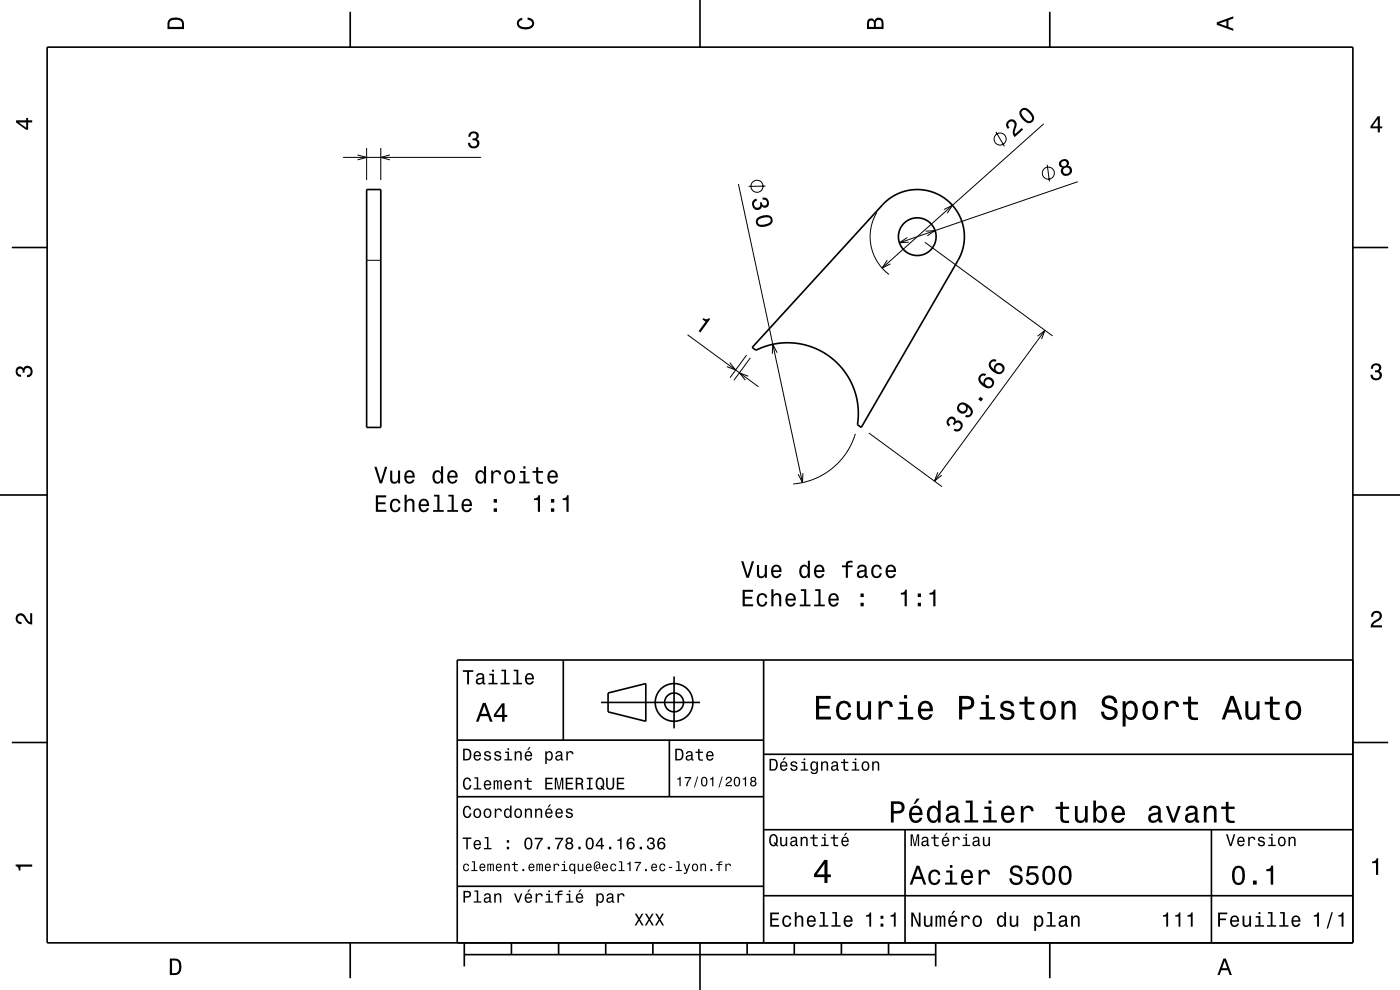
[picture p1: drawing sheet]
<svg xmlns="http://www.w3.org/2000/svg" width="297mm" height="210mm" viewBox="0 0 297 210" stroke-linecap="round" stroke-linejoin="round" font-family="sans-serif">
<g fill="none" stroke="#000" stroke-width=".21">
<path d="M72.8 33.4h29.3M75.8 32.9l2 .5-2 .5M77.8 31.4v6.8M80.8 31.4v6.8M82.7 32.9l-1.9 .5 1.9 .5M156.7 39l13.5 63.4M162.4 39.5h-3.6M211.3 28l1.8 3M221.4 26.3l-34.3 30.6M222.2 35l.4 3.5M228.6 38.5l-37.8 13M77.8 55.2h3"/>
<path d="M186 45.1a10 10 0 0 0 2.6 13.1M188.2 55.2l-1.1 1.7 1.8-.9M192.5 50.4l-1.7 1.1 2-.1M196.2 51.4l27.1 19.9M196.4 49l2-.1-1.7 1.1M200.3 44.4l1.8-.9-1.1 1.7M145.9 71l15 11M154.8 76.9l1.3 1.6-1.9-.7M158.4 75.3l-3.5 4.8M158.7 79.8l-1.8-.7 1.2 1.5M159.2 75.9l-3.5 4.8M164.9 74.8l-1-1.8-.1 2"/>
<path d="M220.1 71.3l1.6-1.2-.7 1.8M221.7 70.1l-23.5 32M181.5 92l-.9 2.1-1.1 2-1.2 1.6-1.8 1.7-1.9 1.3-2 .9-2.4 .8-1.9 .3M184.3 91.9l15.5 11.3M170.3 100.4l-.1 2-.9-1.8M199 100.2l-.8 1.9 1.6-1.3"/>
<circle cx="160.6" cy="39.5" r="1.28"/>
<circle cx="212.2" cy="29.5" r="1.28"/>
<circle cx="222.4" cy="36.7" r="1.28"/>
</g>
<g fill="none" stroke="#000" stroke-width=".35">
<path d="M10 10h277v190h-277zM74.3 2.5v7.5M148.5 0v10M222.7 2.5v7.5M2.5 52.5h7.5M77.8 40.2h3v50.5h-3zM187.6 43.1a10 10 0 0 1 13.1-.8 10 10 0 0 1 2.5 12.9l-20.5 35.5-.8-.6 .2-2.3-.2-2.2-.4-2-.7-2.1-1-1.7-1.1-1.7-1.2-1.2-1.6-1.3-1.7-1.1-1.8-.8-1.9-.6-1.7-.3-2.3-.1-2.2 .3-2.2 .5-1.7 .8-.8-.6zM287 52.5h7.5M0 105h10M287 105h10M119.5 140v17M162 140v60"/>
<path d="M287 140h-190v60M2.5 157.5h7.5M97 157h65M127.5 149h21M129 147l8-2v8l-8-2zM142 157v12M143 143.5v11M287 157.5h7.5M97 169h65M162 176h125M162 160h125M192 176v24"/>
<path d="M257 176v24M97 188h65M162 190h125M74.3 200v7.5M98.5 202.5h100M98.5 200v5M108.5 200v2.5M118.5 200v2.5M128.5 200v2.5M138.5 200v2.5M148.5 200v10M158.5 200v2.5"/>
<path d="M168.5 200v2.5M178.5 200v2.5M188.5 200v2.5M198.5 200v5M222.7 200v7.5"/>
<circle cx="194.6" cy="50.2" r="4"/>
<circle cx="143" cy="149" r="2"/>
<circle cx="143" cy="149" r="4"/>
</g>
<g fill="#000">
<path d="M36 4a2.18 2.18 0 0 0-.5 2.2h3.5v-1.2a1.43 1.43 0 0 0-1.7-1.3zM36.3 4.4a2.15 2.15 0 0 1 2.2 .3l.1 1h-2.6v-1z" fill-rule="evenodd"/>
<path d="M109.9 4.2l.9-.4v.4a.7 .7 0 0 0-.7 .5 .7 .7 0 0 0 .3 .8 1.7 1.7 0 0 0 2.5-.5 .9 .9 0 0 0-1-.8v-.5a1.24 1.24 0 0 1 1.4 1.1 1.24 1.24 0 0 1-1 1.4 2.22 2.22 0 0 1-2.5-.7l-.2-.5z" fill-rule="evenodd"/>
<path d="M184.2 4.2l-.3 .7v1.3h3.5v-1.3a.98 .98 0 0 0-.7-1.1 .98 .98 0 0 0-1.2 .6 .84 .84 0 0 0-1.3-.2zM184.5 4.5a.54 .54 0 0 1 .6-.1 .54 .54 0 0 1 .3 .6v.7h-1zM185.9 4.4a.62 .62 0 0 1 .8-.1 .62 .62 0 0 1 .3 .6v.8h-1.2z" fill-rule="evenodd"/>
<path d="M258.1 4.7v.6l3.5 1.2v-.4l-1-.4v-1.4l1-.4v-.4zM258.6 5l1.6-.5v1z" fill-rule="evenodd"/>
<path d="M3.4 25.5v.5l2.1 1.5h.5v-1.5h.8v-.5h-.8v-.5h-.4v.5zM4 26h1.6v1.1z" fill-rule="evenodd"/>
<path d="M99.7 28.2a1.08 1.08 0 0 1 1.3-.2 1.08 1.08 0 0 1 .5 1.2l-.4 .3a1.06 1.06 0 0 1 .6 1.3 1.06 1.06 0 0 1-1.2 .7 1.1 1.1 0 0 1-1.2-1.2h.4a.71 .71 0 0 0 1 .8 .71 .71 0 0 0 .1-1.3h-.6v-.4a.61 .61 0 0 0 .8-.3 .61 .61 0 0 0-.2-.8 .61 .61 0 0 0-.8 .2l-.2 .5h-.4z" fill-rule="evenodd"/>
<path d="M213.8 25.6a1.11 1.11 0 0 0 0 1.8l.4-.4a.7 .7 0 0 1-.2-.9 .7 .7 0 0 1 .9-.2 .7 .7 0 0 1 .3 1 1.8 1.8 0 0 0 .1 2.2l1.7-1.6-.2-.3-1.5 1.2a2.21 2.21 0 0 1 .4-1.8 1.08 1.08 0 0 0-.6-1.2 1.08 1.08 0 0 0-1.3 .2zM216.6 23.2a1.43 1.43 0 0 0 .3 2.1 1.42 1.42 0 0 0 2.1 .6 1.42 1.42 0 0 0-.3-2.2 1.51 1.51 0 0 0-2.1-.5zM216.9 23.5l.3-.2a2.37 2.37 0 0 1 1.7 2l-.5 .4a2.38 2.38 0 0 1-1.7-1.9z" fill-rule="evenodd"/>
<path d="M225 34a.84 .84 0 0 0-.4 .9 .84 .84 0 0 0 .8 .7 1.11 1.11 0 0 0 .1 1.6 1.11 1.11 0 0 0 1.5-.2 1.03 1.03 0 0 0 .4-1.1 1.03 1.03 0 0 0-.9-.7 .89 .89 0 0 0 .1-1.2 .89 .89 0 0 0-1.2-.2zM225.5 36.2a.71 .71 0 0 1 1.4 0 .71 .71 0 0 1-1.4 0zM225.1 34.7a.6 .6 0 0 1 1.2 0 .6 .6 0 0 1-1.2 0z" fill-rule="evenodd"/>
<path d="M292.3 24.7l-1.6 2.1v.4h1.6v.9h.4v-.9h.5v-.4h-.5v-2.1zM292.3 25.2v1.6h-1.1z" fill-rule="evenodd"/>
<path d="M160 42.3a1.21 1.21 0 0 0-.3 1.7 1.21 1.21 0 0 0 1.7 .3l.2-.5a.91 .91 0 0 0 1.2 .1 .91 .91 0 0 0 .3-1.1 1.05 1.05 0 0 0-1.4-.9l.1 .5a.62 .62 0 0 1 .9 .1 .62 .62 0 0 1-.1 .9 .62 .62 0 0 1-.9-.1l-.1-.4-.4 .1a.72 .72 0 0 1-.2 1 .72 .72 0 0 1-1-.3 .72 .72 0 0 1 .3-1l.3-.1-.1-.5zM160.6 46.3a1.13 1.13 0 0 0-.1 1.3 1.13 1.13 0 0 0 1.1 .6 2.31 2.31 0 0 0 2.3-1.2 1.14 1.14 0 0 0-1.2-1.4l-1.6 .3zM161 46.6a2.73 2.73 0 0 1 2.3-.3l.2 .6a2.38 2.38 0 0 1-2.6 .6l-.1-.7z" fill-rule="evenodd"/>
<path d="M149.2 67.5a.77 .77 0 0 0 1.2 0l.3 .2-2.1 2.8-.4-.3 1.5-2-.7-.4z" fill-rule="evenodd"/>
<path d="M291.1 77.4a1.08 1.08 0 0 1 1.4-.2 1.08 1.08 0 0 1 .4 1.2l-.3 .3a1.06 1.06 0 0 1 .5 1.3 1.06 1.06 0 0 1-1.2 .7 1.1 1.1 0 0 1-1.2-1.2h.5a.71 .71 0 0 0 1 .8 .71 .71 0 0 0 .1-1.3h-.6v-.4a.61 .61 0 0 0 .8-.3 .61 .61 0 0 0-.2-.8 .61 .61 0 0 0-.9 .2l-.1 .5h-.5z" fill-rule="evenodd"/>
<path d="M3.6 78a.86 .86 0 0 1 1.4 .2 1.06 1.06 0 0 1 1.2-.6 1.06 1.06 0 0 1 .7 1.2 1.1 1.1 0 0 1-1.2 1.2v-.4a.71 .71 0 0 0 .8-1 .71 .71 0 0 0-1.3-.1v.6h-.4a.61 .61 0 0 0-.3-.8 .61 .61 0 0 0-.8 .2 .61 .61 0 0 0 .2 .8l.6 .2v.4a1.15 1.15 0 0 1-1.2-.6 1.15 1.15 0 0 1 .3-1.3z" fill-rule="evenodd"/>
<path d="M79.4 99l1.1 3.5h.5l1.2-3.5h-.5l-.9 3-.9-3zM82.8 99.8v1.8a.89 .89 0 0 0 .6 1 .89 .89 0 0 0 1.1-.5v.4h.4v-2.7h-.5v1.6a.65 .65 0 0 1-.4 .8 .65 .65 0 0 1-.8-.3v-2.1zM86.1 100.1a1.54 1.54 0 0 0 .8 2.5 1.06 1.06 0 0 0 1-.9h-.4l-.2 .4-.4 .1a.76 .76 0 0 1-.7-.9h1.8a1.16 1.16 0 0 0-.5-1.4 1.16 1.16 0 0 0-1.4 .2zM86.4 100.3a.66 .66 0 0 1 .8-.1 .66 .66 0 0 1 .3 .7h-1.3zM92 100.1a1.58 1.58 0 0 0 .8 2.5l.4-.1 .4-.4v.4h.4v-3.6h-.4v1.3a.9 .9 0 0 0-1.6-.1zM92.4 100.4a.62 .62 0 0 1 .7-.3 .62 .62 0 0 1 .4 .6 1.12 1.12 0 0 1-.6 1.5 1.19 1.19 0 0 1-.5-1.8zM95.2 100.1a1.54 1.54 0 0 0 .8 2.5 1.05 1.05 0 0 0 1-.9h-.4l-.2 .4-.4 .1a.76 .76 0 0 1-.7-.9h1.8a1.16 1.16 0 0 0-.5-1.4 1.16 1.16 0 0 0-1.4 .2zM95.5 100.3a.66 .66 0 0 1 .8-.1 .66 .66 0 0 1 .3 .7h-1.3zM101.1 100.1a1.57 1.57 0 0 0 .8 2.5l.4-.1 .4-.4v.4h.4v-3.6h-.4v1.3a.89 .89 0 0 0-1.6-.1zM101.5 100.4a.62 .62 0 0 1 .7-.3 .62 .62 0 0 1 .4 .6 1.12 1.12 0 0 1-.6 1.5 1.18 1.18 0 0 1-.5-1.8zM104.2 99.8v2.7h.5v-1.5a.66 .66 0 0 1 .3-.8 .66 .66 0 0 1 .8 .2l.1 .3h.4a.89 .89 0 0 0-.7-1 .89 .89 0 0 0-1 .6v-.5zM107.3 100.1a1.53 1.53 0 0 0 .8 2.5 1.48 1.48 0 0 0 1.2-1.4 1.48 1.48 0 0 0-1.2-1.5l-.5 .1zM107.6 100.4a.67 .67 0 0 1 .7-.3 .67 .67 0 0 1 .5 .6 1.11 1.11 0 0 1-.7 1.5 1.17 1.17 0 0 1-.5-1.8zM110.3 99.9v.4h.7v1.9h-.9v.3h2.3v-.3h-.9v-2.3zM111 98.9v.5h.5v-.5zM113.7 99.1v.8h-.7v.4h.7l.1 1.8a1.04 1.04 0 0 0 1.4 .5v-.4a.68 .68 0 0 1-1-.3v-1.6h1v-.4h-1v-.8zM116.4 100.1a1.54 1.54 0 0 0 .8 2.5 1.06 1.06 0 0 0 1.1-.9h-.4l-.3 .4-.3 .1a.76 .76 0 0 1-.7-.9h1.7a1.16 1.16 0 0 0-.4-1.4 1.16 1.16 0 0 0-1.5 .2zM116.8 100.3a.66 .66 0 0 1 .8-.1 .66 .66 0 0 1 .3 .7h-1.3z" fill-rule="evenodd"/>
<path d="M201.4 88.5a1.11 1.11 0 0 0-.1 2l.3-.4a.62 .62 0 0 1-.4-.7 .62 .62 0 0 1 .6-.5 .62 .62 0 0 1 .6 .7l-.3 .4 .3 .2a.72 .72 0 0 1 .9-.5 .72 .72 0 0 1 .5 .9 .72 .72 0 0 1-.9 .5l-.3-.2-.3 .4a1.18 1.18 0 0 0 1.8-.5 1.18 1.18 0 0 0-1.1-1.6l-.2 .1a.86 .86 0 0 0-.5-.8 .86 .86 0 0 0-.9 0zM203.3 85.8a1.15 1.15 0 0 0 .6 1.9 1.15 1.15 0 0 0 1.4-1.3 1.02 1.02 0 0 1 .5 1.4 .56 .56 0 0 1-.8 .2l-.3 .4a1.18 1.18 0 0 0 1.5-.5 1.18 1.18 0 0 0-.2-1.5 1.76 1.76 0 0 0-2.7-.6zM203.5 86.5a.75 .75 0 0 1 1.5 0 .75 .75 0 0 1-1.5 0zM207.9 84.2l-.4 .5 .6 .5 .5-.6zM208.1 79.4a1.36 1.36 0 0 0 .1 2.3 1.62 1.62 0 0 0 2.5 .2 1.15 1.15 0 0 0-.6-1.9 1.15 1.15 0 0 0-1.5 1.4 1.02 1.02 0 0 1-.5-1.5 .58 .58 0 0 1 .8-.1l.3-.4-.4-.2zM209 81.2a.75 .75 0 0 1 1.5 0 .75 .75 0 0 1-1.5 0zM210.3 76.4a1.36 1.36 0 0 0 .1 2.2 1.62 1.62 0 0 0 2.5 .3 1.15 1.15 0 0 0-.6-1.9 1.15 1.15 0 0 0-1.4 1.3 1.03 1.03 0 0 1-.6-1.4 .58 .58 0 0 1 .8-.2l.3-.3-.4-.2zM211.2 78.2a.75 .75 0 0 1 1.5 0 .75 .75 0 0 1-1.5 0z" fill-rule="evenodd"/>
<path d="M79.7 105.1v3.5h2.3v-.4h-1.8v-1.2h1.6v-.5h-1.6v-1h1.7v-.4zM83 106.2a1.53 1.53 0 0 0 .9 2.5 1.06 1.06 0 0 0 1.1-1.1h-.5a.67 .67 0 0 1-.6 .7 .67 .67 0 0 1-.7-.6 1.12 1.12 0 0 1 .7-1.5 .59 .59 0 0 1 .6 .6h.5a1.09 1.09 0 0 0-.8-1 1.09 1.09 0 0 0-1.2 .4zM85.8 105v3.6h.5v-1.6a.63 .63 0 0 1 .4-.8 .63 .63 0 0 1 .8 .4v2h.4v-1.8a.88 .88 0 0 0-.6-1 .88 .88 0 0 0-1 .5v-1.3zM89.1 106.2a1.55 1.55 0 0 0 .8 2.5 1.06 1.06 0 0 0 1.1-.9h-.5l-.2 .4-.4 .1a.76 .76 0 0 1-.7-1h1.8a1.17 1.17 0 0 0-.5-1.3 1.17 1.17 0 0 0-1.4 .2zM89.4 106.4a.66 .66 0 0 1 .8-.2 .66 .66 0 0 1 .4 .8h-1.4zM92.1 105v.3h.7v2.9h-.9v.4h2.2v-.4h-.9v-3.2zM95.1 105v.3h.7v2.9h-.9v.4h2.3v-.4h-.9v-3.2zM98.2 106.2a1.55 1.55 0 0 0 .8 2.5 1.06 1.06 0 0 0 1.1-.9h-.5l-.2 .4-.3 .1a.76 .76 0 0 1-.7-1h1.7a1.17 1.17 0 0 0-.5-1.3 1.17 1.17 0 0 0-1.4 .2zM98.5 106.4a.66 .66 0 0 1 .8-.2 .66 .66 0 0 1 .4 .8h-1.3zM104.7 107.8v.8h.7v-.8zM104.7 105.9v.7h.7v-.7z" fill-rule="evenodd"/>
<path d="M113.3 105.7v.4h.8v2.5h.5v-3.6h-.4a.78 .78 0 0 1-.9 .7zM116.9 107.8v.8h.7v-.8zM116.9 105.9v.7h.7v-.7zM119.4 105.7v.4h.8v2.5h.4v-3.6h-.3a.77 .77 0 0 1-.9 .7z" fill-rule="evenodd"/>
<path d="M157.2 119.1l1.2 3.5h.5l1.1-3.5h-.5l-.9 2.9-.9-2.9zM160.6 119.9v1.7a.89 .89 0 0 0 .6 1 .89 .89 0 0 0 1.1-.5v.5h.4v-2.7h-.5v1.5a.65 .65 0 0 1-.3 .8 .65 .65 0 0 1-.8-.3l-.1-2zM163.9 120.1a1.54 1.54 0 0 0 .8 2.6 1.06 1.06 0 0 0 1.1-.9h-.5l-.2 .3-.4 .2a.76 .76 0 0 1-.7-1h1.8a1.17 1.17 0 0 0-.5-1.3 1.17 1.17 0 0 0-1.4 .1zM164.2 120.4a.66 .66 0 0 1 .8-.2 .66 .66 0 0 1 .3 .8h-1.3zM169.8 120.1a1.58 1.58 0 0 0 .8 2.6l.4-.2 .4-.4v.5h.4v-3.7h-.4v1.4a.89 .89 0 0 0-1.6-.2zM170.2 120.4a.62 .62 0 0 1 .7-.2 .62 .62 0 0 1 .4 .6 1.12 1.12 0 0 1-.6 1.5 1.19 1.19 0 0 1-.5-1.9zM173 120.1a1.54 1.54 0 0 0 .8 2.6 1.06 1.06 0 0 0 1.1-.9h-.5l-.2 .3-.4 .2a.76 .76 0 0 1-.7-1h1.8a1.16 1.16 0 0 0-.5-1.3 1.16 1.16 0 0 0-1.4 .1zM173.3 120.4a.66 .66 0 0 1 .8-.2 .66 .66 0 0 1 .3 .8h-1.3zM178.6 119.9v.4h.8v2.3h.5v-2.3h1v-.4h-1v-.3l.3-.2 .7-.1v-.3a1.03 1.03 0 0 0-1.5 .7v.2zM182.1 120l-.2 .6h.4a.55 .55 0 0 1 .7-.5 .55 .55 0 0 1 .3 .8h-.2a1 1 0 0 0-1 .2 1 1 0 0 0-.3 1.1 .94 .94 0 0 0 1.7 0l.1 .3 .5 .1v-.4h-.2v-.2v-1.4a1.02 1.02 0 0 0-.7-.8 1.02 1.02 0 0 0-1.1 .2zM182.3 121.5l1.1-.3a.77 .77 0 0 1-.2 .9 .77 .77 0 0 1-.9 0l-.1-.3zM185.1 120.1a1.53 1.53 0 0 0 .9 2.6 1.05 1.05 0 0 0 1.1-1.1h-.5a.67 .67 0 0 1-.6 .7 .67 .67 0 0 1-.7-.6 1.12 1.12 0 0 1 .7-1.6 .59 .59 0 0 1 .6 .7h.5a1.09 1.09 0 0 0-.8-1 1.09 1.09 0 0 0-1.2 .3zM188.2 120.1a1.54 1.54 0 0 0 .8 2.6 1.06 1.06 0 0 0 1-.9h-.4l-.2 .3-.4 .2a.76 .76 0 0 1-.7-1h1.8a1.16 1.16 0 0 0-.5-1.3 1.16 1.16 0 0 0-1.4 .1zM188.5 120.4a.66 .66 0 0 1 .8-.2 .66 .66 0 0 1 .3 .8h-1.3z" fill-rule="evenodd"/>
<path d="M3.6 130.4a1.22 1.22 0 0 1 2 .7l.4 .6 .4 .3v-1.9h.4v2.4a1.8 1.8 0 0 1-1.7-1.4 .71 .71 0 0 0-.9-.5 .71 .71 0 0 0-.5 .8 .71 .71 0 0 0 .9 .5v.5a1.18 1.18 0 0 1-1.2-.7 1.18 1.18 0 0 1 .2-1.3z" fill-rule="evenodd"/>
<path d="M157.6 125.1v3.5h2.2v-.4h-1.8v-1.2h1.6v-.4h-1.6v-1.1h1.7v-.4zM160.8 126.2a1.53 1.53 0 0 0 .9 2.5 1.05 1.05 0 0 0 1.1-1.1h-.5a.67 .67 0 0 1-.6 .7 .67 .67 0 0 1-.7-.6 1.11 1.11 0 0 1 .7-1.5 .6 .6 0 0 1 .6 .6h.5a1.09 1.09 0 0 0-.8-1 1.09 1.09 0 0 0-1.2 .4zM163.6 125v3.6h.5v-1.6a.63 .63 0 0 1 .4-.7 .63 .63 0 0 1 .8 .3v2h.4v-1.8a.88 .88 0 0 0-.6-1 .88 .88 0 0 0-1 .5v-1.3zM166.9 126.2a1.54 1.54 0 0 0 .8 2.5 1.05 1.05 0 0 0 1.1-.9h-.4l-.3 .4-.3 .1a.76 .76 0 0 1-.7-.9h1.7a1.16 1.16 0 0 0-.5-1.4 1.16 1.16 0 0 0-1.4 .2zM167.3 126.4a.66 .66 0 0 1 .7-.1 .66 .66 0 0 1 .4 .7h-1.3zM169.9 125v.4h.7v2.8h-.9v.4h2.2v-.4h-.9v-3.2zM172.9 125v.4h.7v2.8h-.9v.4h2.3v-.4h-.9v-3.2zM176 126.2a1.54 1.54 0 0 0 .8 2.5 1.06 1.06 0 0 0 1.1-.9h-.4l-.3 .4-.3 .1a.76 .76 0 0 1-.7-.9h1.7a1.17 1.17 0 0 0-.4-1.4 1.17 1.17 0 0 0-1.5 .2zM176.4 126.4a.66 .66 0 0 1 .8-.1 .66 .66 0 0 1 .3 .7h-1.3zM182.5 127.9v.7h.7v-.7zM182.5 125.9v.8h.7v-.8z" fill-rule="evenodd"/>
<path d="M191.1 125.8v.3h.8v2.5h.5v-3.5h-.4a.77 .77 0 0 1-.9 .7zM194.7 127.9v.7h.7v-.7zM194.7 125.9v.8h.7v-.8zM197.2 125.8v.3h.8v2.5h.4v-3.5h-.3a.77 .77 0 0 1-.9 .7z" fill-rule="evenodd"/>
<path d="M291.2 129.9a1.18 1.18 0 0 1 1.9 .3 1.18 1.18 0 0 1-1 1.7l-.5 .3-.3 .5h1.9v.4h-2.4a1.8 1.8 0 0 1 1.4-1.8 .71 .71 0 0 0 .5-.8 .71 .71 0 0 0-.9-.5 .71 .71 0 0 0-.5 .8h-.4z" fill-rule="evenodd"/>
<path d="M98.2 158.8v2.5h.9a1.37 1.37 0 0 0 .7-2.2 1.56 1.56 0 0 0-1.6-.3zM98.6 159.1a.98 .98 0 0 1 1.1 .7 .98 .98 0 0 1-.6 1.2h-.5zM100.7 159.6a1.04 1.04 0 0 0-.2 1.2 1.04 1.04 0 0 0 1 .5l.5-.5h-.3l-.4 .3a.54 .54 0 0 1-.5-.7h1.3a.83 .83 0 0 0-.4-.9 .83 .83 0 0 0-1 .1zM100.9 159.7l.2-.1a.47 .47 0 0 1 .5 .1 .47 .47 0 0 1 .1 .5h-.9zM102.9 159.5l-.2 .1a.69 .69 0 0 0 .9 .9l.2 .1a.43 .43 0 0 1-.4 .5 .43 .43 0 0 1-.4-.4h-.3a.74 .74 0 0 0 .9 .7 .74 .74 0 0 0 .5-1l-1-.4a.38 .38 0 0 1 .3-.5 .38 .38 0 0 1 .4 .4h.3a.78 .78 0 0 0-1.2-.4zM105.1 159.5l-.2 .1a.69 .69 0 0 0 .9 .9l.2 .1a.43 .43 0 0 1-.4 .5 .43 .43 0 0 1-.5-.4h-.3a.74 .74 0 0 0 .9 .7 .74 .74 0 0 0 .5-1l-.9-.4a.38 .38 0 0 1 .3-.5 .38 .38 0 0 1 .4 .4h.3a.77 .77 0 0 0-1.2-.4zM107.2 159.4v.3h.5v1.3h-.7v.3h1.6v-.3h-.6v-1.6zM107.7 158.7v.4h.3v-.4zM109.2 159.4v1.9h.3v-1.1a.45 .45 0 0 1 .4-.6 .45 .45 0 0 1 .5 .5v1.2h.3v-1.3a.63 .63 0 0 0-.5-.7 .63 .63 0 0 0-.7 .4v-.3zM112.2 158.5l-.4 .6h.3l.5-.6zM111.5 159.6a1.04 1.04 0 0 0-.2 1.2 1.04 1.04 0 0 0 1.1 .5l.5-.5h-.3l-.5 .3a.54 .54 0 0 1-.5-.7h1.3a.83 .83 0 0 0-.4-.9 .83 .83 0 0 0-1 .1zM111.8 159.7l.1-.1a.48 .48 0 0 1 .5 .1 .48 .48 0 0 1 .2 .5h-1zM115.7 159.4v2.7h.3v-1.1a.66 .66 0 0 0 .7 .4 .66 .66 0 0 0 .5-.6 .91 .91 0 0 0 0-1.1 .91 .91 0 0 0-1-.3l-.2 .3v-.3zM116.1 159.8a.45 .45 0 0 1 .5-.2 .45 .45 0 0 1 .3 .4 .65 .65 0 0 1 .1 .8 .65 .65 0 0 1-.7 .2 .98 .98 0 0 1-.2-1.2zM118.1 159.5l-.2 .4h.3a.39 .39 0 0 1 .4-.3 .39 .39 0 0 1 .3 .5h-.1a.65 .65 0 0 0-1 .4 .65 .65 0 0 0 .6 .9l.6-.3 .1 .2h.4v-.2l-.2-.1v-1.1a.72 .72 0 0 0-.5-.6 .72 .72 0 0 0-.7 .2zM118.2 160.6l.8-.3a.55 .55 0 0 1-.2 .7 .55 .55 0 0 1-.6 0zM120.1 159.4v1.9h.4v-1.1a.47 .47 0 0 1 .2-.6 .47 .47 0 0 1 .6 .2v.2h.4a.64 .64 0 0 0-.5-.7 .64 .64 0 0 0-.8 .4v-.3z" fill-rule="evenodd"/>
<path d="M98.2 142.2v.3h.9v2.7h.4v-2.7h.9v-.3zM101.3 143l-.3 .5h.4a.47 .47 0 0 1 .5-.4 .47 .47 0 0 1 .4 .6l-.2 .1a.84 .84 0 0 0-1 .2 .84 .84 0 0 0 0 1.1 .9 .9 0 0 0 1.3-.2l.1 .2 .5 .1v-.3l-.3-.1v-1.3a.87 .87 0 0 0-1.4-.5zM101.4 144.3l.9-.3a.66 .66 0 0 1-.1 .7 .66 .66 0 0 1-.8 .1zM103.8 142.9v.3h.6v1.6h-.8v.4h2v-.4h-.8v-1.9zM104.4 142.1v.4h.4v-.4zM106.4 142.1v.3h.6v2.4h-.8v.4h1.9v-.4h-.7v-2.7zM109 142.1v.3h.6v2.4h-.8v.4h1.9v-.4h-.7v-2.7zM111.6 143.1a1.32 1.32 0 0 0 .7 2.1 .9 .9 0 0 0 .9-.7h-.3l-.2 .3-.4 .1a.65 .65 0 0 1-.6-.8h1.6a1 1 0 0 0-.4-1.2 1 1 0 0 0-1.3 .2zM111.9 143.3a.57 .57 0 0 1 .7-.1 .57 .57 0 0 1 .3 .6h-1.2z" fill-rule="evenodd"/>
<path d="M102.4 149.1l-1.4 4h.5l.4-1.2h1.6l.4 1.2h.6l-1.5-4zM102.7 149.7l.7 1.7h-1.3zM106.5 149.2l-1.7 2.4v.5h1.7v1h.5v-1h.6v-.5h-.6v-2.4zM106.5 149.9v1.7h-1.3z" fill-rule="evenodd"/>
<path d="M143.2 158.8v2.5h.9a1.37 1.37 0 0 0 .7-2.2 1.56 1.56 0 0 0-1.6-.3zM143.6 159.1a.98 .98 0 0 1 1.1 .7 .98 .98 0 0 1-.6 1.2h-.5zM145.7 159.5l-.2 .4h.3a.39 .39 0 0 1 .5-.3 .39 .39 0 0 1 .3 .5h-.2a.65 .65 0 0 0-.9 .4 .65 .65 0 0 0 .5 .9l.7-.3v.2h.4v-.2l-.1-.1-.1-1.1a.73 .73 0 0 0-.4-.6 .73 .73 0 0 0-.8 .2zM145.8 160.6l.8-.3a.55 .55 0 0 1-.1 .7 .55 .55 0 0 1-.7 0zM148.1 158.9v.5h-.5v.3h.5v1.3a.75 .75 0 0 0 1 .4v-.3a.48 .48 0 0 1-.7-.3v-1.1h.7v-.3h-.7v-.5zM150 159.6a1.04 1.04 0 0 0-.2 1.2 1.04 1.04 0 0 0 1.1 .5l.5-.5h-.4l-.4 .3a.54 .54 0 0 1-.5-.7h1.3a.83 .83 0 0 0-.4-.9 .83 .83 0 0 0-1 .1zM150.3 159.7l.1-.1a.48 .48 0 0 1 .5 .1 .48 .48 0 0 1 .2 .5h-1z" fill-rule="evenodd"/>
<path d="M173.1 147.6v5h3.2v-.6h-2.5v-1.7h2.2v-.6h-2.2v-1.5h2.4v-.6zM177.8 149.2a2.59 2.59 0 0 0 .5 3.4 1.58 1.58 0 0 0 2.3-1.4h-.6a.95 .95 0 0 1-.9 1 .95 .95 0 0 1-1-.9 1.59 1.59 0 0 1 .9-2.1 .85 .85 0 0 1 .9 .8h.7a1.56 1.56 0 0 0-1.1-1.3 1.56 1.56 0 0 0-1.7 .5zM181.8 148.8v2.5a1.27 1.27 0 0 0 .9 1.4 1.27 1.27 0 0 0 1.5-.7v.6h.6v-3.8h-.6v2.2a.92 .92 0 0 1-.6 1.1 .92 .92 0 0 1-1.2-.4v-2.9zM186.4 148.8v3.8h.6v-2.2a.95 .95 0 0 1 .5-1.1 .95 .95 0 0 1 1.2 .3l.1 .4h.6a1.28 1.28 0 0 0-1-1.4 1.28 1.28 0 0 0-1.4 .8v-.6zM190.8 148.9v.5h1v2.7h-1.3v.5h3.2v-.5h-1.3v-3.2zM191.8 147.4v.8h.6v-.8zM195.1 149.2a2.62 2.62 0 0 0 .5 3.4 1.57 1.57 0 0 0 2.2-1.1h-.6l-.3 .5-.5 .2a1.08 1.08 0 0 1-1-1.3h2.5a1.66 1.66 0 0 0-.7-2 1.66 1.66 0 0 0-2.1 .3zM195.6 149.5a.94 .94 0 0 1 1.2-.2 .94 .94 0 0 1 .5 1h-1.9zM203.5 147.6v5h.6v-2.1h.8a1.47 1.47 0 0 0 1.8-1.2 1.47 1.47 0 0 0-1.5-1.7zM204.1 148.2a1.6 1.6 0 0 1 1.8 .5 .86 .86 0 0 1 0 .9 .86 .86 0 0 1-.9 .3h-.9zM208.1 148.9v.5h1v2.7h-1.3v.5h3.3v-.5h-1.3v-3.2zM209.1 147.4v.8h.7v-.8zM212.6 148.9a1.08 1.08 0 0 0-.3 1.2 1.08 1.08 0 0 0 1 .7l1.1 .4a.57 .57 0 0 1 .2 .6 .57 .57 0 0 1-.5 .4 .96 .96 0 0 1-1.4-.8h-.6a1.6 1.6 0 0 0 1.3 1.4 1.6 1.6 0 0 0 1.7-.8 1.13 1.13 0 0 0-1-1.6l-1.1-.3-.2-.4a.87 .87 0 0 1 .9-.5 .87 .87 0 0 1 .8 .6h.6a1.4 1.4 0 0 0-2.1-1.1zM217.4 147.8v1.1h-1.1v.5h1.1v2.6l.2 .4 .4 .3h1.4v-.5a.97 .97 0 0 1-1.4-.5v-2.3h1.4v-.5h-1.4v-1.1zM221.1 149.2a2.56 2.56 0 0 0 .5 3.4 1.72 1.72 0 0 0 1.8-.2 1.72 1.72 0 0 0 .6-1.7 1.7 1.7 0 0 0-.9-1.9 1.7 1.7 0 0 0-2 .4zM221.6 149.6a.96 .96 0 0 1 1-.4 .96 .96 0 0 1 .7 .8 1.59 1.59 0 0 1-1 2.2 1.19 1.19 0 0 1-1-1.5zM225.2 148.8v3.8h.6v-2.2a.97 .97 0 0 1 .5-1.1 .97 .97 0 0 1 1.1 .2l.1 .7v2.4h.7v-2.5a1.27 1.27 0 0 0-.9-1.4 1.27 1.27 0 0 0-1.5 .6v-.5zM234.1 147.9a1.38 1.38 0 0 0-.3 1.5 1.38 1.38 0 0 0 1.3 .9 1.25 1.25 0 0 1 1.4 .9 1.15 1.15 0 0 1-1.3 .9 1.15 1.15 0 0 1-1-1.1h-.7a1.8 1.8 0 0 0 1.7 1.8 1.8 1.8 0 0 0 1.9-1.6 1.46 1.46 0 0 0-1.5-1.4l-.6-.2a.83 .83 0 0 1-.5-1.1 .83 .83 0 0 1 1.2-.3l.5 .5 .1 .4h.7a1.67 1.67 0 0 0-1-1.6 1.67 1.67 0 0 0-1.9 .4zM238.2 148.8v5.3h.6v-2.1a1.32 1.32 0 0 0 1.4 .7 1.32 1.32 0 0 0 1.1-1.1 2.43 2.43 0 0 0-.8-2.8 1.21 1.21 0 0 0-1.7 .5v-.5zM239.1 149.6a.9 .9 0 0 1 .9-.4 .9 .9 0 0 1 .7 .8 1.61 1.61 0 0 1-.9 2.2 1.18 1.18 0 0 1-1-1.5zM242.8 149.2a2.56 2.56 0 0 0 .5 3.4 1.72 1.72 0 0 0 1.8-.2 1.72 1.72 0 0 0 .6-1.7 1.7 1.7 0 0 0-.9-1.9 1.7 1.7 0 0 0-2 .4zM243.3 149.6a.96 .96 0 0 1 1-.4 .96 .96 0 0 1 .7 .8 1.59 1.59 0 0 1-1 2.2 1.19 1.19 0 0 1-1-1.5zM247.1 148.8v3.8h.6v-2.2a.95 .95 0 0 1 .5-1.1 .95 .95 0 0 1 1.2 .3l.1 .4h.6a1.28 1.28 0 0 0-1-1.4 1.28 1.28 0 0 0-1.4 .8v-.6zM252 147.8v1.1h-1v.5h1l.1 2.6 .2 .4 .4 .3h1.4v-.5a.97 .97 0 0 1-1.4-.5v-2.3h1.4v-.5h-1.4v-1.1zM261 147.6l-1.8 5h.6l.6-1.4h2l.5 1.4h.7l-1.9-5zM261.4 148.3l.7 2.2h-1.5zM264.2 148.8v2.5a1.27 1.27 0 0 0 .9 1.4 1.27 1.27 0 0 0 1.5-.7v.6h.6v-3.8h-.6v2.2a.92 .92 0 0 1-.6 1.1 .92 .92 0 0 1-1.1-.4l-.1-2.9zM269.4 147.8v1.1h-1.1v.5h1.1v2.6l.2 .4 .4 .3 .7 .1 .8-.1v-.5a.97 .97 0 0 1-1.4-.5l-.1-2.3h1.5v-.5h-1.5v-1.1zM273.1 149.2a2.56 2.56 0 0 0 .6 3.4 1.72 1.72 0 0 0 1.8-.2 1.72 1.72 0 0 0 .6-1.7 1.7 1.7 0 0 0-.9-1.9 1.7 1.7 0 0 0-2.1 .4zM273.6 149.6a.96 .96 0 0 1 1-.4 .96 .96 0 0 1 .7 .8 1.59 1.59 0 0 1-.9 2.2 1.19 1.19 0 0 1-1.1-1.5z" fill-rule="evenodd"/>
<path d="M98.4 171.2a1.45 1.45 0 0 0 .7 2.3 .94 .94 0 0 0 .9-1h-.3a.59 .59 0 0 1-.8 .7 1.31 1.31 0 0 1 .2-2l.3 .1 .2 .4h.4a.85 .85 0 0 0-.6-.8 .85 .85 0 0 0-1 .3zM100.6 171.7a1.04 1.04 0 0 0-.1 1.3 1.04 1.04 0 0 0 1.1 .5 1.04 1.04 0 0 0 .5-1.3 1.04 1.04 0 0 0-1.2-.7zM100.9 171.9a.48 .48 0 0 1 .5-.1 .48 .48 0 0 1 .3 .4 .66 .66 0 0 1 0 .7 .66 .66 0 0 1-.7 .3 .98 .98 0 0 1-.1-1.3zM102.8 171.7a1.04 1.04 0 0 0-.2 1.3 1.04 1.04 0 0 0 1.2 .5 1.04 1.04 0 0 0 .5-1.3 1.04 1.04 0 0 0-1.2-.7zM103 171.9a.48 .48 0 0 1 .5-.1 .48 .48 0 0 1 .4 .4 .66 .66 0 0 1 0 .7 .66 .66 0 0 1-.7 .3 .97 .97 0 0 1-.2-1.3zM105 171.5v2h.3v-1.1a.47 .47 0 0 1 .2-.6 .47 .47 0 0 1 .6 .2l.1 .1h.3a.64 .64 0 0 0-.5-.6 .64 .64 0 0 0-.7 .4v-.4zM107.1 171.7a1.06 1.06 0 0 0-.2 1.2 1.06 1.06 0 0 0 .9 .6l.4-.3v.3h.3v-2.6h-.3v.9a.63 .63 0 0 0-1.1-.1zM107.4 171.9a.44 .44 0 0 1 .4-.1 .44 .44 0 0 1 .4 .4 .65 .65 0 0 1 0 .7 .65 .65 0 0 1-.7 .3l-.2-.4zM109.3 171.7a1.04 1.04 0 0 0-.1 1.3 1.04 1.04 0 0 0 1.1 .5 1.04 1.04 0 0 0 .5-1.3 1.04 1.04 0 0 0-1.2-.7zM109.5 171.9a.48 .48 0 0 1 .6-.1 .48 .48 0 0 1 .3 .4 .66 .66 0 0 1 0 .7 .66 .66 0 0 1-.7 .3 .98 .98 0 0 1-.2-1.3zM111.4 171.5v2h.3v-1.1a.45 .45 0 0 1 .3-.7 .45 .45 0 0 1 .5 .6v1.2h.4v-1.3a.63 .63 0 0 0-.5-.7 .63 .63 0 0 0-.7 .3v-.3zM113.5 171.5v2h.3v-1.1a.45 .45 0 0 1 .3-.6 .45 .45 0 0 1 .6 .2v1.5h.3v-1.3a.63 .63 0 0 0-.4-.7 .63 .63 0 0 0-.8 .3v-.3zM116.5 170.7l-.3 .6h.2l.5-.6zM115.9 171.7a1.04 1.04 0 0 0-.2 1.2 1.04 1.04 0 0 0 1 .6l.5-.6h-.3l-.4 .4a.54 .54 0 0 1-.5-.7h1.2a.83 .83 0 0 0-.3-1 .83 .83 0 0 0-1 .1zM116.1 171.9l.2-.1a.47 .47 0 0 1 .4 .1 .47 .47 0 0 1 .2 .4h-.9zM118 171.7a1.04 1.04 0 0 0-.2 1.2 1.04 1.04 0 0 0 1.1 .6l.5-.6h-.3l-.5 .4a.53 .53 0 0 1-.5-.7h1.3a.83 .83 0 0 0-.3-1 .83 .83 0 0 0-1.1 .1zM118.3 171.9l.1-.1a.47 .47 0 0 1 .5 .1 .47 .47 0 0 1 .2 .4h-1zM120.2 171.6l-.1 .2a.69 .69 0 0 0 .8 .9l.3 .1a.43 .43 0 0 1-.4 .5 .43 .43 0 0 1-.5-.4h-.3a.74 .74 0 0 0 .9 .7 .74 .74 0 0 0 .5-1.1l-1-.3a.38 .38 0 0 1 .3-.5 .38 .38 0 0 1 .5 .3h.3a.77 .77 0 0 0-1.3-.4z" fill-rule="evenodd"/>
<path d="M98.4 165.2a1.45 1.45 0 0 0 .7 2.3 .94 .94 0 0 0 .9-1h-.3a.58 .58 0 0 1-.8 .7 1.3 1.3 0 0 1 .2-2l.3 .1 .2 .4h.4a.85 .85 0 0 0-.6-.8 .85 .85 0 0 0-1 .3zM100.6 164.9v.2h.5v2.1h-.6v.3h1.6v-.3h-.6v-2.3zM102.8 165.7a1.04 1.04 0 0 0-.1 1.2 1.04 1.04 0 0 0 1 .6l.5-.6h-.3l-.5 .4a.54 .54 0 0 1-.4-.7h1.2a.83 .83 0 0 0-.3-1 .83 .83 0 0 0-1.1 .1zM103.1 165.9l.1-.1a.47 .47 0 0 1 .5 .1 .47 .47 0 0 1 .2 .4h-.9zM104.7 165.5v2h.3v-1.3l.2-.4h.2v.2l.1 1.5h.2v-1.5l.3-.3 .2 .4v1.4h.3v-1.4a.49 .49 0 0 0-.4-.6l-.4 .2-.4-.2-.3 .2v-.2zM107.2 165.7a1.04 1.04 0 0 0-.2 1.2 1.04 1.04 0 0 0 1 .6l.5-.6h-.3l-.4 .4a.54 .54 0 0 1-.5-.7h1.3a.83 .83 0 0 0-.4-1 .83 .83 0 0 0-1 .1zM107.4 165.9l.2-.1a.48 .48 0 0 1 .5 .1 .48 .48 0 0 1 .1 .4h-.9zM109.2 165.5v2h.3v-1.1a.45 .45 0 0 1 .4-.7 .45 .45 0 0 1 .5 .6v1.2h.3v-1.3a.63 .63 0 0 0-.5-.7 .63 .63 0 0 0-.7 .3v-.3zM111.8 165v.6h-.6v.3h.6v1.3a.75 .75 0 0 0 1 .3v-.3a.48 .48 0 0 1-.7-.2v-1.1h.7v-.3h-.7v-.6zM115.7 165v2.5h1.6v-.3h-1.3v-.9h1.1v-.3h-1.1v-.7h1.2v-.3zM117.7 165v2.5h.3v-2.3l.4 2.3h.4l.4-2.3v2.3h.3v-2.5h-.4l-.5 2.2-.5-2.2zM120 165v2.5h1.6v-.3h-1.3v-.9h1.2v-.3h-1.2v-.7h1.3v-.3zM122.1 165v2.5h.4v-1.1l.7 .1 .2 1h.4l-.2-1.1-.2-.1a.69 .69 0 0 0 .3-.9 .69 .69 0 0 0-.7-.4zM122.5 165.3h.4a.43 .43 0 0 1 .5 .4 .43 .43 0 0 1-.5 .4h-.4zM124.5 165v.3h.4v1.9h-.4v.3h1.2v-.3h-.4v-1.9h.4v-.3zM126.6 165.2a1.45 1.45 0 0 0 .7 2.3l.5-.2 .3 .3 .2-.2-.3-.3a1.53 1.53 0 0 0-.5-2.2l-.6 .1zM127 165.3l.3-.1a1.2 1.2 0 0 1 .5 1.6l-.3-.2-.2 .2 .3 .3-.3 .1a1.21 1.21 0 0 1-.3-1.9zM128.6 165v1.5a.87 .87 0 0 0 .8 1 .87 .87 0 0 0 .9-1v-1.5h-.3v1.5a.55 .55 0 0 1-.6 .7 .55 .55 0 0 1-.5-.7v-1.5zM130.9 165v2.5h1.5v-.3h-1.2v-.9h1.1v-.3h-1.1v-.7h1.2v-.3z" fill-rule="evenodd"/>
<path d="M143.7 165.1v.3h.4v1.4h.3v-2zM145.3 164.8v.3h1l-.7 1.2-.1 .5h.3l.8-2zM147.9 164.7l-.7 2.3h.2l.7-2.3zM148.9 165a1.15 1.15 0 0 0 .5 1.8 1.16 1.16 0 0 0 .5-1.8 .63 .63 0 0 0-1 0zM149.2 165.1l.2-.1a.98 .98 0 0 1 0 1.6l-.2-.1-.2-.3v-.7zM150.6 165.1v.3h.5v1.4h.2v-2zM153.1 164.7l-.7 2.3h.2l.7-2.3zM154.1 164.9l-.2 .6h.3a.4 .4 0 0 1 .3-.5 .4 .4 0 0 1 .5 .3 .4 .4 0 0 1-.3 .5l-.2 .1a.93 .93 0 0 0-.6 .9h1.4v-.3h-1.1l.5-.4a.67 .67 0 0 0 .5-1 .67 .67 0 0 0-1.1-.2zM155.8 165a1.15 1.15 0 0 0 .5 1.8 1.16 1.16 0 0 0 .5-1.8 .63 .63 0 0 0-1 0zM156.1 165.1l.2-.1a.98 .98 0 0 1 0 1.6l-.2-.1-.2-.3v-.7zM157.6 165.1v.3h.4v1.4h.3v-2zM159.4 164.9l-.2 .5 .2 .3a.62 .62 0 0 0-.1 .9 .62 .62 0 0 0 1 0 .62 .62 0 0 0-.1-.9 .57 .57 0 0 0 0-.9 .57 .57 0 0 0-.8 .1zM159.4 166.2a.41 .41 0 0 1 .8 0 .41 .41 0 0 1-.8 0zM159.5 165.3a.34 .34 0 0 1 .6 0 .34 .34 0 0 1-.6 0z" fill-rule="evenodd"/>
<path d="M163.2 161v2.5h.9a1.37 1.37 0 0 0 .7-2.2 1.58 1.58 0 0 0-1.6-.3zM163.6 161.3a.98 .98 0 0 1 1.1 .7 .98 .98 0 0 1-.6 1.2h-.5zM166.4 160.7l-.4 .6h.2l.5-.6zM165.7 161.7a1.04 1.04 0 0 0-.2 1.2 1.04 1.04 0 0 0 1 .6l.5-.6h-.3l-.4 .4a.54 .54 0 0 1-.5-.7h1.3a.83 .83 0 0 0-.4-1 .83 .83 0 0 0-1 .1zM165.9 161.9l.2-.1a.48 .48 0 0 1 .5 .1 .48 .48 0 0 1 .1 .4h-.9zM167.9 161.6l-.2 .2a.68 .68 0 0 0 .9 .9l.2 .1a.43 .43 0 0 1-.4 .5 .43 .43 0 0 1-.4-.4h-.3a.74 .74 0 0 0 .9 .7 .74 .74 0 0 0 .5-1.1l-1-.3a.38 .38 0 0 1 .3-.5 .38 .38 0 0 1 .4 .4l.3-.1a.78 .78 0 0 0-1.2-.4zM170 161.6v.3h.5v1.3h-.7v.3h1.7v-.3h-.7v-1.6zM170.5 160.9v.3h.3v-.3zM172.1 161.7a1.06 1.06 0 0 0-.2 1.2 1.06 1.06 0 0 0 .9 .6l.4-.3a.52 .52 0 0 1-.2 .7 .52 .52 0 0 1-.7-.3h-.3a.78 .78 0 0 0 .9 .6 .78 .78 0 0 0 .6-.8v-1.9h-.3v.4l-.2-.3a.64 .64 0 0 0-.9 .1zM172.4 161.9a.45 .45 0 0 1 .4-.1 .45 .45 0 0 1 .4 .4 .65 .65 0 0 1 0 .7 .65 .65 0 0 1-.7 .3l-.2-.4zM174.2 161.5v2h.3v-1.1a.45 .45 0 0 1 .3-.6 .45 .45 0 0 1 .5 .2l.1 1.5h.3v-1.3a.63 .63 0 0 0-.5-.7 .63 .63 0 0 0-.7 .3v-.3zM176.6 161.6l-.2 .5h.3a.39 .39 0 0 1 .4-.4 .39 .39 0 0 1 .3 .6h-.1a.65 .65 0 0 0-1 .4 .65 .65 0 0 0 .6 .8l.6-.3 .1 .2 .4 .1-.2-.4v-1a.73 .73 0 0 0-1.2-.5zM176.7 162.7l.8-.2a.55 .55 0 0 1-.2 .6 .55 .55 0 0 1-.6 .1zM178.9 161v.6h-.5v.3h.5l.1 1.3a.75 .75 0 0 0 1 .3v-.3a.48 .48 0 0 1-.7-.2v-1.1h.7v-.3h-.7v-.6zM180.8 161.6v.3h.5v1.3h-.6v.3h1.6v-.3h-.6v-1.6zM181.3 160.9v.3h.4v-.3zM183 161.7a1.04 1.04 0 0 0-.2 1.3 1.04 1.04 0 0 0 1.2 .5 1.04 1.04 0 0 0 .4-1.3 1.04 1.04 0 0 0-1.2-.7zM183.2 161.9a.48 .48 0 0 1 .5-.1 .48 .48 0 0 1 .4 .4 .66 .66 0 0 1 0 .7 .66 .66 0 0 1-.7 .3 .98 .98 0 0 1-.2-1.3zM185 161.5v2h.3v-1.1a.45 .45 0 0 1 .3-.6 .45 .45 0 0 1 .6 .2v1.5h.3v-1.3a.63 .63 0 0 0-.4-.7 .63 .63 0 0 0-.8 .3v-.3z" fill-rule="evenodd"/>
<path d="M163.4 177.2a1.45 1.45 0 0 0 .7 2.3l.5-.2 .3 .3 .2-.2-.3-.3a1.53 1.53 0 0 0-.5-2.2l-.6 .1zM163.8 177.3l.3-.1a1.21 1.21 0 0 1 .5 1.7l-.3-.3-.2 .2 .3 .3a.45 .45 0 0 1-.7-.1 1.62 1.62 0 0 1 .1-1.7zM165.5 177.5v1.3a.63 .63 0 0 0 .4 .7 .63 .63 0 0 0 .8-.3v.3h.3v-2h-.3v1.2a.46 .46 0 0 1-.3 .5 .46 .46 0 0 1-.6-.2v-1.5zM167.9 177.6l-.2 .5h.3a.39 .39 0 0 1 .5-.4 .39 .39 0 0 1 .2 .6h-.1a.65 .65 0 0 0-.9 .4 .65 .65 0 0 0 .5 .8l.6-.3 .1 .2 .4 .1v-.3h-.2v-1.1a.73 .73 0 0 0-1.2-.5zM168 178.7l.8-.2a.55 .55 0 0 1-.2 .6 .55 .55 0 0 1-.6 .1zM169.8 177.5v2h.4v-1.1a.45 .45 0 0 1 .2-.6 .45 .45 0 0 1 .6 .2v1.5h.3v-1.3a.63 .63 0 0 0-.4-.7 .63 .63 0 0 0-.8 .3v-.3zM172.4 177v.6h-.5v.3h.5l.1 1.3a.75 .75 0 0 0 1 .3v-.3a.49 .49 0 0 1-.7-.2v-1.1h.7v-.3h-.7v-.6zM174.3 177.6v.3h.5v1.3h-.6v.3h1.6v-.3h-.6v-1.6zM174.8 176.9v.3h.4v-.3zM176.8 177v.6h-.6v.3h.6v1.3a.74 .74 0 0 0 1 .3v-.3a.49 .49 0 0 1-.7-.2v-1.1h.7v-.3h-.7v-.6zM179.4 176.7l-.4 .6h.2l.5-.6zM178.7 177.7a1.04 1.04 0 0 0-.2 1.2 1.04 1.04 0 0 0 1 .6l.5-.6h-.3l-.4 .4a.54 .54 0 0 1-.5-.7h1.3a.83 .83 0 0 0-.4-1 .83 .83 0 0 0-1 .1zM178.9 177.9l.2-.1a.48 .48 0 0 1 .5 .1 .48 .48 0 0 1 .1 .4h-.9z" fill-rule="evenodd"/>
<path d="M189 170v4.5h.6v-1.9a1.96 1.96 0 0 0 2.2-.7 1.3 1.3 0 0 0-1.2-1.9zM189.6 170.5a1.45 1.45 0 0 1 1.6 .4 .78 .78 0 0 1 0 .9 .78 .78 0 0 1-.9 .2h-.7zM194.5 169.4l-.7 1.1h.4l.9-1.1zM193.2 171.4a1.98 1.98 0 0 0 1.1 3.2 1.36 1.36 0 0 0 1.4-1.1h-.6l-.3 .4-.5 .2a.97 .97 0 0 1-.9-1.2h2.3a1.5 1.5 0 0 0-.6-1.8 1.5 1.5 0 0 0-1.9 .3zM193.7 171.6a.85 .85 0 0 1 1-.1 .85 .85 0 0 1 .4 .9h-1.7zM197 171.4a2.44 2.44 0 0 0 .4 3.1 1.13 1.13 0 0 0 1.6-.6v.6h.5v-4.7h-.5v1.7a1.15 1.15 0 0 0-2-.1zM197.4 171.7a.8 .8 0 0 1 .9-.3 .8 .8 0 0 1 .6 .7 1.43 1.43 0 0 1-.8 2 1.53 1.53 0 0 1-.7-2.4zM201.1 171.2l-.2 .3-.1 .5h.5a.71 .71 0 0 1 .8-.7 .71 .71 0 0 1 .5 1l-.2 .1a1.46 1.46 0 0 0-1.8 1.2 .93 .93 0 0 0 1.1 1l.6-.2 .5-.4 .1 .4 .8 .1v-.5h-.4v-2.1a1.31 1.31 0 0 0-2.2-.7zM201.3 173.1l1.4-.4a.99 .99 0 0 1-.2 1.1 .99 .99 0 0 1-1.2 .1l-.1-.4zM204.9 169.8v.5h.9v3.7h-1.2v.5h2.9v-.5h-1.2v-4.2zM208.8 171.1v.5h.9v2.4h-1.1v.5h2.9v-.5h-1.2v-2.9zM209.7 169.8v.7h.6v-.7zM212.7 171.4a1.98 1.98 0 0 0 1.1 3.2 1.36 1.36 0 0 0 1.4-1.1h-.6l-.3 .4-.5 .2a.97 .97 0 0 1-.9-1.2h2.3a1.5 1.5 0 0 0-.6-1.8 1.5 1.5 0 0 0-1.9 .3zM213.2 171.6a.85 .85 0 0 1 1-.1 .85 .85 0 0 1 .4 .9h-1.7zM216.6 171v3.5h.5v-2a.85 .85 0 0 1 .5-1 .85 .85 0 0 1 1.1 .3v.3h.6a1.15 1.15 0 0 0-.9-1.2 1.15 1.15 0 0 0-1.3 .7v-.6zM224.9 170.1v1h-1v.5h1l.1 2.3 .1 .4 .4 .2 1.3 .1v-.5a.87 .87 0 0 1-1.3-.5v-2h1.3v-.5h-1.3v-1zM228 171v2.3a1.14 1.14 0 0 0 .8 1.2 1.14 1.14 0 0 0 1.4-.6v.6h.5v-3.5h-.5v2a.83 .83 0 0 1-.5 1 .83 .83 0 0 1-1.1-.4v-2.6zM231.9 169.8v4.7h.6v-.6a1.19 1.19 0 0 0 1.3 .7 1.19 1.19 0 0 0 1-1.1 1.93 1.93 0 0 0-1.3-2.6l-.6 .1-.4 .5v-1.7zM232.7 171.7a.81 .81 0 0 1 .9-.3 .81 .81 0 0 1 .6 .7 1.45 1.45 0 0 1-.8 2 1.52 1.52 0 0 1-.7-2.4zM236.2 171.4a1.98 1.98 0 0 0 1 3.2 1.36 1.36 0 0 0 1.4-1.1h-.6l-.3 .4-.4 .2a.97 .97 0 0 1-.9-1.2h2.3a1.5 1.5 0 0 0-.7-1.8 1.5 1.5 0 0 0-1.8 .3zM236.6 171.6a.85 .85 0 0 1 1-.1 .85 .85 0 0 1 .5 .9h-1.7zM244 171.2l-.2 .3-.1 .5h.5a.71 .71 0 0 1 .9-.7 .71 .71 0 0 1 .5 1l-.3 .1a1.46 1.46 0 0 0-1.7 1.2 .93 .93 0 0 0 1 1l.6-.2 .5-.4 .2 .4 .7 .1v-.5h-.3l-.1-2.1a1.31 1.31 0 0 0-2.2-.7zM244.3 173.1l1.4-.4a.99 .99 0 0 1-.3 1.1 .99 .99 0 0 1-1.1 .1l-.2-.4zM247.3 171l1.3 3.5h.6l1.3-3.5h-.6l-1 2.8-1-2.8zM251.9 171.2l-.3 .3-.1 .5h.5a.71 .71 0 0 1 .9-.7 .71 .71 0 0 1 .5 1l-.3 .1a1.46 1.46 0 0 0-1.7 1.2 .93 .93 0 0 0 1 1l.6-.2 .6-.4 .1 .4 .7 .1v-.5h-.3v-2.1a1.31 1.31 0 0 0-2.2-.7zM252.1 173.1l1.4-.4a.99 .99 0 0 1-.3 1.1 .99 .99 0 0 1-1.1 .1l-.2-.4zM255.4 171v3.5h.6v-2a.82 .82 0 0 1 .5-1 .82 .82 0 0 1 1 .4v2.6h.6v-2.3a1.14 1.14 0 0 0-.8-1.3 1.14 1.14 0 0 0-1.4 .6v-.5zM260.1 170.1v1h-1v.5h1v2.3l.2 .4 .3 .2 .7 .1h.6v-.5a.88 .88 0 0 1-1.3-.5v-2h1.3v-.5h-1.3v-1z" fill-rule="evenodd"/>
<path d="M193.2 177v2.5h.3v-2.3l.4 2.3h.3l.5-2.3v2.3h.3v-2.5h-.5l-.4 2.2-.5-2.2zM195.7 177.6l-.2 .5h.3a.39 .39 0 0 1 .5-.4 .39 .39 0 0 1 .3 .6h-.2a.65 .65 0 0 0-.9 .4 .65 .65 0 0 0 .5 .8l.7-.3v.2l.4 .1v-.3h-.1l-.1-1.1a.73 .73 0 0 0-1.2-.5zM195.8 178.7l.8-.2a.55 .55 0 0 1-.1 .6 .55 .55 0 0 1-.7 .1zM198.1 177v.6h-.5v.3h.5v1.3a.74 .74 0 0 0 1 .3v-.3a.49 .49 0 0 1-.7-.2v-1.1h.7v-.3h-.7v-.6zM200.7 176.7l-.4 .6h.3l.5-.6zM200 177.7a1.04 1.04 0 0 0-.2 1.2 1.04 1.04 0 0 0 1.1 .6l.5-.6h-.4l-.4 .4a.54 .54 0 0 1-.5-.7h1.3a.83 .83 0 0 0-.4-1 .83 .83 0 0 0-1 .1zM200.3 177.9l.1-.1a.48 .48 0 0 1 .5 .1 .48 .48 0 0 1 .2 .4h-1zM202.1 177.5v2h.3v-1.1a.47 .47 0 0 1 .3-.6 .47 .47 0 0 1 .6 .2v.1h.3a.64 .64 0 0 0-.4-.6 .64 .64 0 0 0-.8 .4v-.4zM204.3 177.6v.3h.5v1.3h-.6v.3h1.6v-.3h-.6v-1.6zM204.8 176.9v.3h.4v-.3zM206.6 177.6l-.2 .5h.3a.39 .39 0 0 1 .4-.4 .39 .39 0 0 1 .3 .6h-.1a.65 .65 0 0 0-1 .4 .65 .65 0 0 0 .6 .8l.6-.3 .1 .2 .4 .1v-.3h-.2v-1.1a.72 .72 0 0 0-.5-.6 .72 .72 0 0 0-.7 .1zM206.7 178.7l.8-.2a.55 .55 0 0 1-.2 .6 .55 .55 0 0 1-.6 .1zM208.5 177.5v1.3a.63 .63 0 0 0 .5 .7 .63 .63 0 0 0 .7-.3v.3h.3v-2h-.3v1.2a.46 .46 0 0 1-.3 .5 .46 .46 0 0 1-.6-.2v-1.5z" fill-rule="evenodd"/>
<path d="M260.1 177l.8 2.5h.4l.8-2.5h-.4l-.6 2.1-.7-2.1zM262.7 177.7a1.04 1.04 0 0 0-.2 1.2 1.04 1.04 0 0 0 1 .6l.5-.6h-.3l-.4 .4a.54 .54 0 0 1-.5-.7h1.3a.83 .83 0 0 0-.4-1 .83 .83 0 0 0-1 .1zM262.9 177.9l.2-.1a.48 .48 0 0 1 .5 .1 .48 .48 0 0 1 .1 .4h-.9zM264.8 177.5v2h.3v-1.1a.47 .47 0 0 1 .3-.6 .47 .47 0 0 1 .6 .2v.1h.3a.64 .64 0 0 0-.5-.6 .64 .64 0 0 0-.7 .4v-.4zM267 177.6l-.1 .2a.69 .69 0 0 0 .9 .9l.2 .1a.43 .43 0 0 1-.4 .5 .43 .43 0 0 1-.5-.4h-.3a.74 .74 0 0 0 .9 .7 .74 .74 0 0 0 .5-1.1l-.9-.3a.38 .38 0 0 1 .3-.5 .38 .38 0 0 1 .4 .4l.3-.1a.78 .78 0 0 0-1.3-.4zM269.2 177.6v.3h.5v1.3h-.7v.3h1.6v-.3h-.6v-1.6zM269.7 176.9v.3h.3v-.3zM271.3 177.7a1.04 1.04 0 0 0-.1 1.3 1.04 1.04 0 0 0 1.1 .5 1.04 1.04 0 0 0 .5-1.3 1.04 1.04 0 0 0-1.2-.7zM271.5 177.9a.48 .48 0 0 1 .6-.1 .48 .48 0 0 1 .3 .4 .67 .67 0 0 1 0 .7 .67 .67 0 0 1-.7 .3 .98 .98 0 0 1-.2-1.3zM273.3 177.5v2h.4v-1.1a.45 .45 0 0 1 .3-.7 .45 .45 0 0 1 .5 .6v1.2h.4v-1.3a.63 .63 0 0 0-.5-.7 .63 .63 0 0 0-.7 .3v-.3z" fill-rule="evenodd"/>
<path d="M3.3 183.4h3.5v.4h-2.5v.9h-.3a.77 .77 0 0 0-.7-1z" fill-rule="evenodd"/>
<path d="M98.3 189v2.5h.4v-1.1a.96 .96 0 0 0 1.2-.7 .67 .67 0 0 0-.7-.7zM98.7 189.3h.4a.43 .43 0 0 1 .5 .4 .43 .43 0 0 1-.5 .4h-.4zM100.6 188.9v.3h.5v2h-.6v.3h1.6v-.3h-.6v-2.3zM102.9 189.6l-.2 .5h.3a.39 .39 0 0 1 .5-.4 .39 .39 0 0 1 .2 .6h-.1a.65 .65 0 0 0-.9 .4 .65 .65 0 0 0 .5 .8l.6-.3 .1 .2 .4 .1v-.3h-.2v-1.1a.73 .73 0 0 0-1.2-.5zM103 190.7l.8-.2a.55 .55 0 0 1-.2 .6 .55 .55 0 0 1-.6 .1zM104.8 189.5v2h.4v-1.1a.45 .45 0 0 1 .2-.6 .45 .45 0 0 1 .6 .2v1.5h.3v-1.3a.63 .63 0 0 0-.4-.7 .63 .63 0 0 0-.8 .3v-.3zM109 189.5l.8 2h.3l.7-2h-.3l-.6 1.6-.5-1.6zM112.2 188.7l-.4 .6h.3l.5-.6zM111.5 189.7a1.04 1.04 0 0 0-.2 1.2 1.04 1.04 0 0 0 1.1 .6l.5-.6h-.3l-.5 .4a.54 .54 0 0 1-.5-.7h1.3a.83 .83 0 0 0-.4-1 .83 .83 0 0 0-1 .1zM111.8 189.9l.1-.1a.48 .48 0 0 1 .5 .1 .48 .48 0 0 1 .2 .4h-1zM113.6 189.5v2h.4v-1.1a.47 .47 0 0 1 .2-.6 .47 .47 0 0 1 .6 .2v.1h.4a.64 .64 0 0 0-.5-.6 .64 .64 0 0 0-.8 .4v-.4zM115.8 189.6v.3h.5v1.3h-.6v.3h1.6v-.3h-.6v-1.6zM116.3 188.9v.3h.4v-.3zM117.7 189.6v.3h.6v1.6h.3v-1.6h.7v-.3h-.7v-.3l.7-.1v-.3a.68 .68 0 0 0-.7 0 .68 .68 0 0 0-.3 .7zM120.2 189.6v.3h.5v1.3h-.7v.3h1.6v-.3h-.6v-1.6zM120.7 188.9v.3h.3v-.3zM123 188.7l-.3 .6h.2l.5-.6zM122.4 189.7a1.04 1.04 0 0 0-.2 1.2 1.04 1.04 0 0 0 1 .6l.5-.6h-.3l-.4 .4a.54 .54 0 0 1-.5-.7h1.2a.83 .83 0 0 0-.3-1 .83 .83 0 0 0-1 .1zM122.6 189.9l.2-.1a.48 .48 0 0 1 .5 .1 .48 .48 0 0 1 .1 .4h-.9zM126.5 189.5v2.7h.3v-1a.66 .66 0 0 0 .7 .3 .66 .66 0 0 0 .6-.6 .91 .91 0 0 0 0-1 .91 .91 0 0 0-1-.3l-.3 .2v-.3zM127 189.9a.45 .45 0 0 1 .5-.1 .45 .45 0 0 1 .3 .4v.3a.6 .6 0 0 1-.5 .8 .85 .85 0 0 1-.3-1.4zM128.9 189.6l-.2 .5h.3a.39 .39 0 0 1 .5-.4 .39 .39 0 0 1 .3 .6h-.2a.65 .65 0 0 0-.9 .4 .65 .65 0 0 0 .5 .8l.6-.3 .1 .2 .4 .1v-.3h-.2v-1.1a.73 .73 0 0 0-1.2-.5zM129 190.7l.8-.2a.55 .55 0 0 1-.1 .6 .55 .55 0 0 1-.7 .1zM131 189.5v2h.3v-1.1a.47 .47 0 0 1 .3-.6 .47 .47 0 0 1 .6 .2v.1h.3a.64 .64 0 0 0-.5-.6 .64 .64 0 0 0-.7 .4v-.4z" fill-rule="evenodd"/>
<path d="M98.2 177.7v.3h.7v2.2h.4v-2.2h.7v-.3zM100.7 178.4a1.04 1.04 0 0 0-.2 1.2 1.04 1.04 0 0 0 1 .6l.5-.6h-.3l-.4 .3a.54 .54 0 0 1-.5-.6h1.3a.83 .83 0 0 0-.4-1 .83 .83 0 0 0-1 .1zM100.9 178.6l.2-.1a.47 .47 0 0 1 .5 0 .47 .47 0 0 1 .1 .5h-.9zM102.8 177.6v.2h.5v2.1h-.6v.3h1.6v-.3h-.7v-2.3zM107.5 179.6v.6h.5v-.6zM107.5 178.2v.6h.5v-.6zM111.4 178a1.44 1.44 0 0 0 .7 2.2 1.45 1.45 0 0 0 .6-2.2 .79 .79 0 0 0-1.3 0zM111.9 178h.4a1.71 1.71 0 0 1 0 1.9h-.4a1.69 1.69 0 0 1 0-1.9zM113.4 177.7v.3h1.4a3.7 3.7 0 0 0-1 2.2h.3a3.8 3.8 0 0 1 1-2.2v-.3zM116.2 179.6v.6h.5v-.6zM117.8 177.7v.3h1.3a3.7 3.7 0 0 0-1 2.2h.4a3.7 3.7 0 0 1 1-2.2v-.3zM120.2 177.8l-.2 .2a.57 .57 0 0 0 .3 .8 .78 .78 0 0 0-.1 1.2 .78 .78 0 0 0 1.2 0 .78 .78 0 0 0-.2-1.2 .68 .68 0 0 0 .2-1 .68 .68 0 0 0-1-.1zM120.3 179.5a.51 .51 0 0 1 1 0 .51 .51 0 0 1-1 0zM120.3 178.3a.45 .45 0 0 1 .9 0 .45 .45 0 0 1-.9 0zM122.7 179.6v.6h.5v-.6zM124.5 178a1.44 1.44 0 0 0 .6 2.2 1.45 1.45 0 0 0 .6-2.2 .79 .79 0 0 0-1.2 0zM124.9 178h.4a1.69 1.69 0 0 1 0 1.9h-.4a1.69 1.69 0 0 1 0-1.9zM127.5 177.7l-1.1 1.5v.3h1.1v.7h.3v-.7h.4v-.3h-.4v-1.5zM127.5 178.1v1.1h-.8zM129.2 179.6v.6h.5v-.6zM131 178.1v.3h.5v1.8h.4v-2.6h-.3a.55 .55 0 0 1-.6 .5zM133.3 177.8a1.71 1.71 0 0 0 .1 2.3 .83 .83 0 0 0 1.1-.2 .83 .83 0 0 0-.1-1.1 .83 .83 0 0 0-1.1 0 .74 .74 0 0 1 .6-.9l.3 .1 .1 .3h.3a.79 .79 0 0 0-.5-.6 .79 .79 0 0 0-.8 .1zM133.3 179.4a.53 .53 0 0 1 1 0 .53 .53 0 0 1-1 0zM135.7 179.6v.6h.5v-.6zM137.5 177.8l-.2 .7h.3a.44 .44 0 0 1 .2-.6 .44 .44 0 0 1 .6 .2 .44 .44 0 0 1-.2 .6h-.3v.3a.51 .51 0 0 1 .7 .3 .51 .51 0 0 1-.4 .7 .51 .51 0 0 1-.6-.4l-.1-.2h-.3a.84 .84 0 0 0 1.1 .8 .84 .84 0 0 0 .4-1.3l-.2-.1a.72 .72 0 0 0 .1-1.1 .72 .72 0 0 0-1.1 .1zM139.8 177.8a1.72 1.72 0 0 0 .1 2.3 .83 .83 0 0 0 1.1-.2 .83 .83 0 0 0-.1-1.1 .83 .83 0 0 0-1.1 0 .74 .74 0 0 1 .6-.9l.3 .1 .1 .3h.4a.8 .8 0 0 0-.6-.6 .8 .8 0 0 0-.8 .1zM139.8 179.4a.53 .53 0 0 1 1 0 .53 .53 0 0 1-1 0z" fill-rule="evenodd"/>
<path d="M98.4 183.4a.83 .83 0 0 0-.1 1 .83 .83 0 0 0 .8 .4l.4-.6h-.2l-.3 .4a.58 .58 0 0 1-.5-.6 .58 .58 0 0 1 .5-.6l.3 .3h.2a.63 .63 0 0 0-.4-.5 .63 .63 0 0 0-.7 .2zM100.1 182.7v.2h.4v1.7h-.5v.2h1.3v-.2h-.5v-1.9zM101.9 183.4a.83 .83 0 0 0-.2 .9 .83 .83 0 0 0 .9 .5l.4-.5-.8 .3-.2-.5h1v-.1a.64 .64 0 0 0-.4-.8 .64 .64 0 0 0-.7 .2zM102.1 183.5l.4-.1 .2 .5h-.7zM103.4 183.2v1.6h.2v-1.2l.2-.2 .2 .2v1.2h.2v-1.2l.2-.2 .1 .3v1.1h.3v-1.3l-.2-.3-.4 .2-.3-.2-.3 .2v-.2zM105.3 183.4a.83 .83 0 0 0-.1 .9 .83 .83 0 0 0 .8 .5l.4-.5-.7 .3-.3-.5h1l.1-.1a.64 .64 0 0 0-.4-.8 .64 .64 0 0 0-.8 .2zM105.5 183.5l.5-.1 .2 .5h-.8zM106.9 183.2v1.6h.3v-1.1l.4-.3 .3 .2v1.2h.2v-1a.51 .51 0 0 0-.3-.6 .51 .51 0 0 0-.6 .3v-.3zM109 182.8v.5h-.4v.2h.4v1a.6 .6 0 0 0 .9 .3v-.2l-.6-.1v-.3v-.7h.6v-.2h-.6v-.5zM110.8 184.3v.5h.4v-.5zM112.3 183.4a.83 .83 0 0 0-.2 .9 .83 .83 0 0 0 .9 .5l.4-.5-.8 .3-.2-.5h1v-.1a.64 .64 0 0 0-.3-.8 .64 .64 0 0 0-.8 .2zM112.5 183.5l.4-.1 .2 .5h-.7zM113.8 183.2v1.6h.2v-1.2l.2-.2 .2 .2v1.2h.2v-1.2l.2-.2 .2 .3v1.1h.2v-1.3l-.2-.3-.4 .2-.3-.2-.3 .2v-.2zM115.8 183.4a.83 .83 0 0 0-.2 .9 .83 .83 0 0 0 .8 .5l.4-.5-.7 .3-.3-.5h1.1v-.1a.64 .64 0 0 0-.4-.8 .64 .64 0 0 0-.7 .2zM116 183.5l.4-.1 .2 .5h-.8zM117.5 183.2v1.6h.2l.1-1.3 .4-.1 .2 .3h.3a.51 .51 0 0 0-.4-.5 .51 .51 0 0 0-.6 .3v-.3zM119.2 183.3v.2h.4v1.1h-.5v.2h1.3v-.2h-.5v-1.3zM119.6 182.7v.3h.3v-.3zM120.9 183.4a.85 .85 0 0 0-.2 .9 .85 .85 0 0 0 .8 .5l.3-.3v.9h.2v-2.2h-.2v.3l-.5-.3zM121.1 183.6l.1-.2a.56 .56 0 0 1 .6 .6 .56 .56 0 0 1-.6 .6l-.2-.3zM122.6 183.2v1a.51 .51 0 0 0 .3 .6 .51 .51 0 0 0 .6-.3v.3h.3v-1.6h-.3v1.1l-.4 .3-.3-.2v-1.2zM124.4 183.4a.83 .83 0 0 0-.1 .9 .83 .83 0 0 0 .8 .5l.4-.5-.8 .3-.2-.5h1v-.1a.64 .64 0 0 0-.3-.8 .64 .64 0 0 0-.8 .2zM124.6 183.5l.5-.1 .2 .5h-.8zM126.2 182.9a1.5 1.5 0 0 0 .1 1.9h.6v-.2a.49 .49 0 0 1-.7-.4 .96 .96 0 0 1 .5-1.3l.3 .1 .1 .3a.65 .65 0 0 0-.7 .9l.3 .1 .4-.2 .1 .1 .2 .1-.1-.3a.96 .96 0 0 0-.6-1.3zM126.6 183.7l.5-.2-.1 .5-.4 .1zM127.9 183.4a.83 .83 0 0 0-.1 .9 .83 .83 0 0 0 .8 .5l.4-.5-.8 .3-.2-.5h1v-.1a.64 .64 0 0 0-.3-.8 .64 .64 0 0 0-.8 .2zM128.1 183.5l.4-.1 .2 .5h-.7zM129.6 183.4a.83 .83 0 0 0-.1 1 .83 .83 0 0 0 .9 .4l.3-.6h-.2l-.2 .4a.58 .58 0 0 1-.6-.6 .58 .58 0 0 1 .6-.6l.2 .3h.2a.63 .63 0 0 0-.4-.5 .63 .63 0 0 0-.7 .2zM131.3 182.7v.2h.4v1.7h-.5v.2h1.3v-.2h-.5v-1.9zM133 183.1v.3h.5v1.4h.3v-2zM134.6 182.8v.3h1.1l-.7 1.2-.1 .5h.3l.3-.9 .5-.8v-.3zM136.8 184.3v.5h.4v-.5zM138.3 183.4a.83 .83 0 0 0-.1 .9 .83 .83 0 0 0 .8 .5l.4-.5-.8 .3-.2-.5h1v-.1a.64 .64 0 0 0-.3-.8 .64 .64 0 0 0-.8 .2zM138.5 183.5l.4-.1 .2 .5h-.7zM140 183.4a.83 .83 0 0 0-.1 1 .83 .83 0 0 0 .9 .4l.3-.6h-.2l-.2 .4a.58 .58 0 0 1-.6-.6 .58 .58 0 0 1 .6-.6l.2 .3h.2a.62 .62 0 0 0-.4-.5 .62 .62 0 0 0-.7 .2zM141.9 183.9v.2h.7v-.2zM143.5 182.7v.2h.4v1.7h-.5v.2h1.3v-.2h-.6v-1.9zM145 183.2l.6 1.7-.1 .2h-.4v.3h.4l.2-.2 .7-2h-.2l-.5 1.3-.4-1.3zM146.9 183.4a.83 .83 0 0 0-.1 1 .83 .83 0 0 0 .9 .4 .79 .79 0 0 0 .4-1.1 .79 .79 0 0 0-1.2-.3zM147.1 183.6l.2-.2a.56 .56 0 0 1 .6 .6 .56 .56 0 0 1-.6 .6l-.2-.3zM148.6 183.2v1.6h.2l.1-1.1 .3-.3 .3 .2v1.2h.3v-1a.51 .51 0 0 0-.4-.6 .51 .51 0 0 0-.6 .3v-.3zM150.7 184.3v.5h.4v-.5zM151.9 183.3v.2h.5v1.3h.3v-1.3h.5v-.2h-.5v-.3l.5-.1v-.2h-.2a.46 .46 0 0 0-.6 .6zM153.9 183.2v1.6h.2l.1-1.3 .5-.1 .1 .3h.3a.51 .51 0 0 0-.4-.5 .51 .51 0 0 0-.6 .3v-.3z" fill-rule="evenodd"/>
<path d="M134.7 193.8l.7 1.2-.8 1.3h.4l.6-1 .6 1h.3l-.7-1.3 .7-1.2h-.4l-.5 .9-.6-.9zM136.8 193.8l.8 1.2-.8 1.3h.4l.5-1 .6 1h.4l-.8-1.3 .8-1.2h-.4l-.5 .9-.6-.9zM139 193.8l.7 1.2-.7 1.3h.3l.6-1 .6 1h.4l-.8-1.3 .7-1.2h-.3l-.6 .9-.5-.9z" fill-rule="evenodd"/>
<path d="M163.4 193.6v3h1.9v-.4h-1.5v-1h1.3v-.4h-1.3v-.9h1.5v-.3zM166.2 194.5a1.31 1.31 0 0 0 .7 2.2 .9 .9 0 0 0 1-1h-.4a.57 .57 0 0 1-.5 .6 .57 .57 0 0 1-.6-.5 .81 .81 0 0 1-.1-.9 .81 .81 0 0 1 .9-.4l.3 .5h.4a.94 .94 0 0 0-.7-.8 .94 .94 0 0 0-1 .3zM168.6 193.5v3.1h.4v-1.4a.54 .54 0 0 1 .3-.6 .54 .54 0 0 1 .7 .3v1.7h.4v-1.6a.76 .76 0 0 0-.5-.8 .76 .76 0 0 0-.9 .4v-1.1zM171.4 194.5a1.32 1.32 0 0 0 .7 2.2 .91 .91 0 0 0 .9-.8h-.3l-.2 .3-.4 .1a.65 .65 0 0 1-.6-.8h1.6a1 1 0 0 0-.5-1.1 1 1 0 0 0-1.2 .1zM171.7 194.7a.57 .57 0 0 1 .7-.1 .57 .57 0 0 1 .3 .6h-1.2zM174 193.5v.3h.6v2.5h-.8v.3h1.9v-.3h-.7v-2.8zM176.6 193.5v.3h.6v2.5h-.8v.3h1.9v-.3h-.7v-2.8zM179.2 194.5a1.32 1.32 0 0 0 .7 2.2 .91 .91 0 0 0 .9-.8h-.3l-.2 .3-.4 .1a.65 .65 0 0 1-.5-.8h1.5a1 1 0 0 0-.4-1.1 1 1 0 0 0-1.3 .1zM179.5 194.7a.57 .57 0 0 1 .7-.1 .57 .57 0 0 1 .3 .6h-1.1z" fill-rule="evenodd"/>
<path d="M174.9 182.4l-2.2 3v.7h2.2v1.2h.6v-1.2h.8v-.6h-.8v-3.1zM174.9 183.2v2.3h-1.6z" fill-rule="evenodd"/>
<path d="M183.7 194.1v.3h.7v2.2h.4v-3h-.3a.66 .66 0 0 1-.8 .5zM186.8 195.9v.7h.6v-.7zM186.8 194.3v.6h.6v-.6zM188.9 194.1v.3h.7v2.2h.4v-3h-.3a.66 .66 0 0 1-.8 .5z" fill-rule="evenodd"/>
<path d="M194.4 183.6l-1.4 4h.5l.4-1.1h1.6l.5 1.1h.5l-1.5-4zM194.7 184.2l.7 1.8h-1.3zM197.3 184.9a1.75 1.75 0 0 0 .9 2.9 1.21 1.21 0 0 0 1.3-1.3h-.5a.76 .76 0 0 1-.7 .8 .76 .76 0 0 1-.8-.7 1.28 1.28 0 0 1 .7-1.7 .68 .68 0 0 1 .8 .7h.5a1.25 1.25 0 0 0-.9-1.1 1.25 1.25 0 0 0-1.3 .4zM200.7 184.7v.4h.8v2.1h-1v.4h2.6v-.4h-1.1v-2.5zM201.5 183.5v.6h.5v-.6zM204.2 184.9a1.77 1.77 0 0 0 .9 2.9 1.21 1.21 0 0 0 1.3-1h-.5l-.3 .4-.4 .1a.87 .87 0 0 1-.8-1.1h2a1.33 1.33 0 0 0-.5-1.5 1.33 1.33 0 0 0-1.7 .2zM204.6 185.1a.75 .75 0 0 1 .9-.1 .75 .75 0 0 1 .4 .8h-1.5zM207.6 184.5v3.1h.5v-1.7a.76 .76 0 0 1 .4-.9 .76 .76 0 0 1 1 .2v.3h.5a1.02 1.02 0 0 0-.8-1 1.02 1.02 0 0 0-1.1 .6v-.6zM214.6 183.9a1.1 1.1 0 0 0-.3 1.2 1.1 1.1 0 0 0 1.1 .7 .88 .88 0 0 1 1 1 .96 .96 0 0 1-1.1 .4 .96 .96 0 0 1-.7-.9h-.5a1.41 1.41 0 0 0 1.6 1.4 1.41 1.41 0 0 0 1.2-1.7 2.87 2.87 0 0 0-1.9-.9 .75 .75 0 0 1 .5-1.1 .75 .75 0 0 1 .9 .8h.5a1.33 1.33 0 0 0-.8-1.2 1.33 1.33 0 0 0-1.5 .3zM218 183.7l-.3 2.2h.5a.9 .9 0 0 1 1.3-.3 .9 .9 0 0 1 .1 1.4 .9 .9 0 0 1-1.4-.1l-.1-.3h-.5a1.39 1.39 0 0 0 1.6 1.2 1.39 1.39 0 0 0 1.1-1.7 1.39 1.39 0 0 0-1.7-1l-.4 .2 .2-1.1h1.8v-.5zM221.5 184.1a3.5 3.5 0 0 0 0 3.1 1.29 1.29 0 0 0 1.3 .5 1.29 1.29 0 0 0 1-1.1 2.64 2.64 0 0 0-.7-2.9l-.6-.1-.6 .1zM222.1 184.2h.8a2.72 2.72 0 0 1 0 3h-.8a2.72 2.72 0 0 1 0-3zM224.9 184.1a3.5 3.5 0 0 0 0 3.1 1.29 1.29 0 0 0 1.4 .5 1.29 1.29 0 0 0 1-1.1 2.64 2.64 0 0 0-.7-2.9l-.6-.1-.6 .1zM225.6 184.2h.7a2.7 2.7 0 0 1 0 3h-.7a2.7 2.7 0 0 1 0-3z" fill-rule="evenodd"/>
<path d="M193.3 193.6v3h.4v-2.5l1.1 2.5h.5v-3h-.4v2.4l-1.1-2.4zM196 194.3v1.5a.76 .76 0 0 0 .5 .8 .76 .76 0 0 0 .9-.4v.4h.4v-2.3h-.4v1.3a.55 .55 0 0 1-.3 .7 .55 .55 0 0 1-.7-.3v-1.7zM198.5 194.3v2.3h.3v-1.6l.2-.5h.2l.1 .2v1.9h.4v-1.8l.3-.3 .2 .4v1.7h.4v-1.6a.59 .59 0 0 0-.5-.8l-.5 .3-.4-.3-.4 .3v-.2zM202.2 193.2l-.4 .7h.3l.6-.7zM201.4 194.5a1.32 1.32 0 0 0 .7 2.2 .91 .91 0 0 0 .9-.8h-.3l-.2 .3-.4 .1a.65 .65 0 0 1-.6-.8h1.6a1 1 0 0 0-.5-1.1 1 1 0 0 0-1.2 .1zM201.7 194.7a.57 .57 0 0 1 .7-.1 .57 .57 0 0 1 .3 .6h-1.2zM204 194.3v2.3h.3v-1.4a.57 .57 0 0 1 .3-.6 .57 .57 0 0 1 .8 .2v.2h.4a.77 .77 0 0 0-.6-.8 .77 .77 0 0 0-.9 .4v-.3zM206.6 194.5a1.24 1.24 0 0 0-.2 1.5 1.24 1.24 0 0 0 1.3 .6 1.34 1.34 0 0 0 .6-1.4 1.34 1.34 0 0 0-1-1zM206.9 194.7a.57 .57 0 0 1 .6-.2 .57 .57 0 0 1 .4 .5 .8 .8 0 0 1 0 .9 .8 .8 0 0 1-.9 .4 1.17 1.17 0 0 1-.1-1.6zM211.7 194.5a1.35 1.35 0 0 0 .7 2.2l.4-.2 .2-.3v.4h.4v-3.1h-.3v1.1a.77 .77 0 0 0-1.4-.1zM212 194.7a.53 .53 0 0 1 .6-.2 .53 .53 0 0 1 .4 .5 .96 .96 0 0 1-.6 1.3 1.01 1.01 0 0 1-.4-1.6zM214.2 194.3v1.5a.76 .76 0 0 0 .5 .8 .76 .76 0 0 0 1-.4v.4h.3v-2.3h-.4v1.3a.55 .55 0 0 1-.3 .7 .55 .55 0 0 1-.7-.3v-1.7zM219.4 194.3v3.2h.4v-1.3a.79 .79 0 0 0 .8 .4 .79 .79 0 0 0 .7-.7 1.13 1.13 0 0 0 0-1.2 1.13 1.13 0 0 0-1.1-.5l-.4 .4v-.3zM219.9 194.7a.53 .53 0 0 1 .6-.2 .53 .53 0 0 1 .4 .5 .78 .78 0 0 1 .1 .9 .78 .78 0 0 1-.9 .4 1.19 1.19 0 0 1-.2-1.6zM222.2 193.5v.3h.6v2.5h-.8v.3h1.9v-.3h-.7v-2.8zM224.9 194.4l-.2 .5h.3a.47 .47 0 0 1 .6-.4 .47 .47 0 0 1 .3 .6l-.2 .1a.84 .84 0 0 0-1 .2 .84 .84 0 0 0 0 1.1 .91 .91 0 0 0 1.3-.2l.1 .2 .5 .1v-.3l-.2-.1-.1-1.3a.87 .87 0 0 0-.5-.7 .87 .87 0 0 0-.9 .2zM225 195.7l1-.3a.66 .66 0 0 1-.2 .7 .66 .66 0 0 1-.8 .1zM227.2 194.3v2.3h.4v-1.4a.54 .54 0 0 1 .4-.6 .54 .54 0 0 1 .6 .3l.1 1.7h.3v-1.6a.76 .76 0 0 0-.5-.8 .76 .76 0 0 0-.9 .4v-.3z" fill-rule="evenodd"/>
<path d="M246.7 194.1v.3h.7v2.2h.4v-3h-.3a.66 .66 0 0 1-.8 .5zM249.3 194.1v.3h.7v2.2h.4v-3h-.3a.66 .66 0 0 1-.8 .5zM251.9 194.1v.3h.7v2.2h.4v-3h-.3a.66 .66 0 0 1-.8 .5z" fill-rule="evenodd"/>
<path d="M258.4 193.6v3h.4v-1.4h1.3v-.4h-1.3v-.9h1.6v-.3zM261.2 194.5a1.32 1.32 0 0 0 .7 2.2 .91 .91 0 0 0 .9-.8h-.4l-.1 .3-.4 .1a.65 .65 0 0 1-.6-.8h1.6a1 1 0 0 0-.5-1.2 1 1 0 0 0-1.2 .2zM261.5 194.7a.57 .57 0 0 1 .7-.1 .57 .57 0 0 1 .3 .6h-1.2zM263.6 194.3v1.5a.76 .76 0 0 0 .5 .8 .76 .76 0 0 0 .9-.4v.4h.4v-2.3h-.4v1.3a.55 .55 0 0 1-.3 .7 .55 .55 0 0 1-.7-.3v-1.7zM266.4 194.3v.4h.6v1.6h-.8v.3h2v-.3h-.8v-2zM267 193.5v.4h.4v-.4zM269 193.5v.3h.6v2.5h-.8v.3h1.9v-.3h-.7v-2.8zM271.6 193.5v.3h.6v2.5h-.8v.3h1.9v-.3h-.7v-2.8zM274.2 194.5a1.32 1.32 0 0 0 .7 2.2 .91 .91 0 0 0 .9-.8h-.3l-.2 .3-.4 .1a.65 .65 0 0 1-.5-.8h1.5a1 1 0 0 0-.4-1.1 1 1 0 0 0-1.3 .1zM274.5 194.7a.57 .57 0 0 1 .7-.1 .57 .57 0 0 1 .3 .6h-1.1z" fill-rule="evenodd"/>
<path d="M261.7 184.1a3.5 3.5 0 0 0 0 3.1 1.29 1.29 0 0 0 1.4 .5 1.29 1.29 0 0 0 .9-1.1 2.64 2.64 0 0 0-.7-2.9l-.6-.1-.6 .1zM262.4 184.2h.7a2.72 2.72 0 0 1 0 3h-.7a2.7 2.7 0 0 1 0-3zM265.8 186.8v.8h.8v-.8zM268.6 184.4v.4h1v2.8h.5v-4h-.4a.88 .88 0 0 1-1.1 .8z" fill-rule="evenodd"/>
<path d="M278.7 194.1v.3h.7v2.2h.4v-3h-.3a.66 .66 0 0 1-.8 .5zM282.5 193.5l-1.1 3.5h.3l1.1-3.5zM283.9 194.1v.3h.7v2.2h.4v-3h-.3a.66 .66 0 0 1-.8 .5z" fill-rule="evenodd"/>
<path d="M291.1 182.7a.77 .77 0 0 0 .9-.6h.4v3.5h-.5v-2.5h-.8z" fill-rule="evenodd"/>
<path d="M36 203.3v3.5h1.2a1.42 1.42 0 0 0 1.3-1.7 1.38 1.38 0 0 0-1.3-1.8zM36.5 203.8h1a1.89 1.89 0 0 1 0 2.5l-1 .1z" fill-rule="evenodd"/>
<path d="M259.5 203.3l-1.2 3.5h.4l.4-1h1.4l.4 1h.4l-1.2-3.5zM259.8 203.8l.5 1.6h-1z" fill-rule="evenodd"/>
</g>
</svg>
